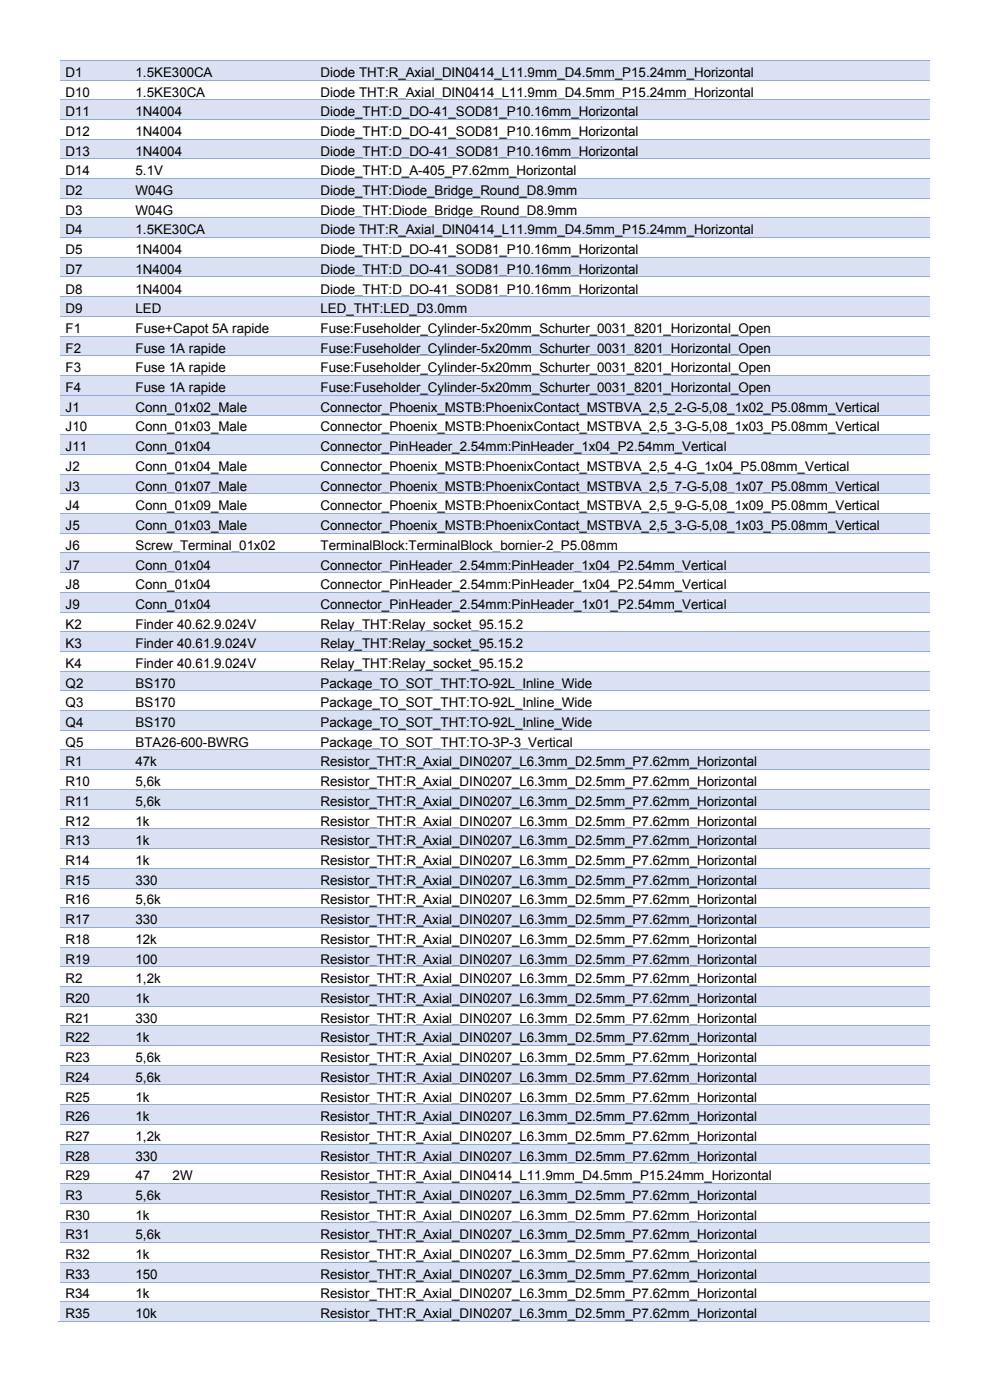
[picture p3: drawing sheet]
<svg xmlns="http://www.w3.org/2000/svg" width="210mm" height="297mm" viewBox="0 0 210 297" stroke-linecap="round" stroke-linejoin="round" font-family="sans-serif">
<defs><g id="words">
<g font-size="2.8">
<text x="13.9" y="16.3">D1</text>
<text x="28.7" y="16.3">1.5KE300CA</text>
<text x="68" y="16.3">Diode THT:R_Axial_DIN0414_L11.9mm_D4.5mm_P15.24mm_Horizontal</text>
<text x="13.9" y="20.5">D10</text>
<text x="28.7" y="20.5">1.5KE30CA</text>
<text x="68" y="20.5">Diode THT:R_Axial_DIN0414_L11.9mm_D4.5mm_P15.24mm_Horizontal</text>
<text x="13.9" y="24.6">D11</text>
<text x="13.9" y="28.8">D12</text>
<text x="28.7" y="24.6">1N4004</text>
<text x="28.7" y="28.8">1N4004</text>
<text x="68" y="24.6">Diode_THT:D_DO-41_SOD81_P10.16mm_Horizontal</text>
<text x="68" y="28.8">Diode_THT:D_DO-41_SOD81_P10.16mm_Horizontal</text>
<text x="13.9" y="33">D13</text>
<text x="28.7" y="33">1N4004</text>
<text x="68" y="33">Diode_THT:D_DO-41_SOD81_P10.16mm_Horizontal</text>
<text x="13.9" y="37.2">D14</text>
<text x="13.9" y="41.4">D2</text>
<text x="28.7" y="37.2">5.1V</text>
<text x="28.7" y="41.4">W04G</text>
<text x="68" y="37.2">Diode_THT:D_A-405_P7.62mm_Horizontal</text>
<text x="68" y="41.4">Diode_THT:Diode_Bridge_Round_D8.9mm</text>
<text x="13.9" y="45.6">D3</text>
<text x="28.7" y="45.6">W04G</text>
<text x="68" y="45.6">Diode_THT:Diode_Bridge_Round_D8.9mm</text>
<text x="13.9" y="49.7">D4</text>
<text x="13.9" y="53.9">D5</text>
<text x="28.7" y="49.7">1.5KE30CA</text>
<text x="28.7" y="53.9">1N4004</text>
<text x="68" y="49.7">Diode THT:R_Axial_DIN0414_L11.9mm_D4.5mm_P15.24mm_Horizontal</text>
<text x="68" y="53.9">Diode_THT:D_DO-41_SOD81_P10.16mm_Horizontal</text>
<text x="13.9" y="58.1">D7</text>
<text x="28.7" y="58.1">1N4004</text>
<text x="68" y="58.1">Diode_THT:D_DO-41_SOD81_P10.16mm_Horizontal</text>
<text x="13.9" y="62.3">D8</text>
<text x="28.7" y="62.3">1N4004</text>
<text x="68" y="62.3">Diode_THT:D_DO-41_SOD81_P10.16mm_Horizontal</text>
<text x="13.9" y="66.5">D9</text>
<text x="13.9" y="70.7">F1</text>
<text x="28.7" y="66.5">LED</text>
<text x="28.7" y="70.7">Fuse+Capot 5A rapide</text>
<text x="68" y="66.5">LED_THT:LED_D3.0mm</text>
<text x="68" y="70.7">Fuse:Fuseholder_Cylinder-5x20mm_Schurter_0031_8201_Horizontal_Open</text>
<text x="13.9" y="74.8">F2</text>
<text x="28.7" y="74.8">Fuse 1A rapide</text>
<text x="68" y="74.8">Fuse:Fuseholder_Cylinder-5x20mm_Schurter_0031_8201_Horizontal_Open</text>
<text x="13.9" y="79">F3</text>
<text x="13.9" y="83.2">F4</text>
<text x="28.7" y="79">Fuse 1A rapide</text>
<text x="28.7" y="83.2">Fuse 1A rapide</text>
<text x="68" y="79">Fuse:Fuseholder_Cylinder-5x20mm_Schurter_0031_8201_Horizontal_Open</text>
<text x="68" y="83.2">Fuse:Fuseholder_Cylinder-5x20mm_Schurter_0031_8201_Horizontal_Open</text>
<text x="13.9" y="87.4">J1</text>
<text x="28.7" y="87.4">Conn_01x02_Male</text>
<text x="68" y="87.4">Connector_Phoenix_MSTB:PhoenixContact_MSTBVA_2,5_2-G-5,08_1x02_P5.08mm_Vertical</text>
<text x="13.9" y="91.5">J10</text>
<text x="13.9" y="95.7">J11</text>
<text x="28.7" y="91.5">Conn_01x03_Male</text>
<text x="28.7" y="95.7">Conn_01x04</text>
<text x="68" y="91.5">Connector_Phoenix_MSTB:PhoenixContact_MSTBVA_2,5_3-G-5,08_1x03_P5.08mm_Vertical</text>
<text x="68" y="95.7">Connector_PinHeader_2.54mm:PinHeader_1x04_P2.54mm_Vertical</text>
<text x="13.9" y="99.9">J2</text>
<text x="28.7" y="99.9">Conn_01x04_Male</text>
<text x="68" y="99.9">Connector_Phoenix_MSTB:PhoenixContact_MSTBVA_2,5_4-G_1x04_P5.08mm_Vertical</text>
<text x="13.9" y="104.1">J3</text>
<text x="28.7" y="104.1">Conn_01x07_Male</text>
<text x="68" y="104.1">Connector_Phoenix_MSTB:PhoenixContact_MSTBVA_2,5_7-G-5,08_1x07_P5.08mm_Vertical</text>
<text x="13.9" y="108.2">J4</text>
<text x="13.9" y="112.4">J5</text>
<text x="28.7" y="108.2">Conn_01x09_Male</text>
<text x="28.7" y="112.4">Conn_01x03_Male</text>
<text x="68" y="108.2">Connector_Phoenix_MSTB:PhoenixContact_MSTBVA_2,5_9-G-5,08_1x09_P5.08mm_Vertical</text>
<text x="68" y="112.4">Connector_Phoenix_MSTB:PhoenixContact_MSTBVA_2,5_3-G-5,08_1x03_P5.08mm_Vertical</text>
<text x="13.9" y="116.6">J6</text>
<text x="28.7" y="116.6">Screw_Terminal_01x02</text>
<text x="68" y="116.6">TerminalBlock:TerminalBlock_bornier-2_P5.08mm</text>
<text x="13.9" y="120.8">J7</text>
<text x="13.9" y="125">J8</text>
<text x="28.7" y="120.8">Conn_01x04</text>
<text x="28.7" y="125">Conn_01x04</text>
<text x="68" y="120.8">Connector_PinHeader_2.54mm:PinHeader_1x04_P2.54mm_Vertical</text>
<text x="68" y="125">Connector_PinHeader_2.54mm:PinHeader_1x04_P2.54mm_Vertical</text>
<text x="13.9" y="129.2">J9</text>
<text x="28.7" y="129.2">Conn_01x04</text>
<text x="68" y="129.2">Connector_PinHeader_2.54mm:PinHeader_1x01_P2.54mm_Vertical</text>
<text x="13.9" y="133.3">K2</text>
<text x="13.9" y="137.5">K3</text>
<text x="28.7" y="133.3">Finder 40.62.9.024V</text>
<text x="28.7" y="137.5">Finder 40.61.9.024V</text>
<text x="68" y="133.3">Relay_THT:Relay_socket_95.15.2</text>
<text x="68" y="137.5">Relay_THT:Relay_socket_95.15.2</text>
<text x="13.9" y="141.7">K4</text>
<text x="28.7" y="141.7">Finder 40.61.9.024V</text>
<text x="68" y="141.7">Relay_THT:Relay_socket_95.15.2</text>
<text x="13.9" y="145.9">Q2</text>
<text x="28.7" y="145.9">BS170</text>
<text x="68" y="145.9">Package_TO_SOT_THT:TO-92L_Inline_Wide</text>
<text x="13.9" y="150.1">Q3</text>
<text x="13.9" y="154.3">Q4</text>
<text x="28.7" y="150.1">BS170</text>
<text x="28.7" y="154.3">BS170</text>
<text x="68" y="150.1">Package_TO_SOT_THT:TO-92L_Inline_Wide</text>
<text x="68" y="154.3">Package_TO_SOT_THT:TO-92L_Inline_Wide</text>
<text x="13.9" y="158.4">Q5</text>
<text x="28.7" y="158.4">BTA26-600-BWRG</text>
<text x="68" y="158.4">Package_TO_SOT_THT:TO-3P-3_Vertical</text>
<text x="13.9" y="162.6">R1</text>
<text x="13.9" y="166.8">R10</text>
<text x="28.7" y="162.6">47k</text>
<text x="28.7" y="166.8">5,6k</text>
<text x="68" y="162.6">Resistor_THT:R_Axial_DIN0207_L6.3mm_D2.5mm_P7.62mm_Horizontal</text>
<text x="68" y="166.8">Resistor_THT:R_Axial_DIN0207_L6.3mm_D2.5mm_P7.62mm_Horizontal</text>
<text x="13.9" y="171">R11</text>
<text x="28.7" y="171">5,6k</text>
<text x="68" y="171">Resistor_THT:R_Axial_DIN0207_L6.3mm_D2.5mm_P7.62mm_Horizontal</text>
<text x="13.9" y="175.1">R12</text>
<text x="13.9" y="179.3">R13</text>
<text x="28.7" y="175.1">1k</text>
<text x="28.7" y="179.3">1k</text>
<text x="68" y="175.1">Resistor_THT:R_Axial_DIN0207_L6.3mm_D2.5mm_P7.62mm_Horizontal</text>
<text x="68" y="179.3">Resistor_THT:R_Axial_DIN0207_L6.3mm_D2.5mm_P7.62mm_Horizontal</text>
<text x="13.9" y="183.5">R14</text>
<text x="28.7" y="183.5">1k</text>
<text x="68" y="183.5">Resistor_THT:R_Axial_DIN0207_L6.3mm_D2.5mm_P7.62mm_Horizontal</text>
<text x="13.9" y="187.7">R15</text>
<text x="13.9" y="191.9">R16</text>
<text x="28.7" y="187.7">330</text>
<text x="28.7" y="191.9">5,6k</text>
<text x="68" y="187.7">Resistor_THT:R_Axial_DIN0207_L6.3mm_D2.5mm_P7.62mm_Horizontal</text>
<text x="68" y="191.9">Resistor_THT:R_Axial_DIN0207_L6.3mm_D2.5mm_P7.62mm_Horizontal</text>
<text x="13.9" y="196">R17</text>
<text x="28.7" y="196">330</text>
<text x="68" y="196">Resistor_THT:R_Axial_DIN0207_L6.3mm_D2.5mm_P7.62mm_Horizontal</text>
<text x="13.9" y="200.2">R18</text>
<text x="28.7" y="200.2">12k</text>
<text x="68" y="200.2">Resistor_THT:R_Axial_DIN0207_L6.3mm_D2.5mm_P7.62mm_Horizontal</text>
<text x="13.9" y="204.4">R19</text>
<text x="13.9" y="208.6">R2</text>
<text x="28.7" y="204.4">100</text>
<text x="28.7" y="208.6">1,2k</text>
<text x="68" y="204.4">Resistor_THT:R_Axial_DIN0207_L6.3mm_D2.5mm_P7.62mm_Horizontal</text>
<text x="68" y="208.6">Resistor_THT:R_Axial_DIN0207_L6.3mm_D2.5mm_P7.62mm_Horizontal</text>
<text x="13.9" y="212.8">R20</text>
<text x="28.7" y="212.8">1k</text>
<text x="68" y="212.8">Resistor_THT:R_Axial_DIN0207_L6.3mm_D2.5mm_P7.62mm_Horizontal</text>
<text x="13.9" y="217">R21</text>
<text x="13.9" y="221.1">R22</text>
<text x="28.7" y="217">330</text>
<text x="28.7" y="221.1">1k</text>
<text x="68" y="217">Resistor_THT:R_Axial_DIN0207_L6.3mm_D2.5mm_P7.62mm_Horizontal</text>
<text x="68" y="221.1">Resistor_THT:R_Axial_DIN0207_L6.3mm_D2.5mm_P7.62mm_Horizontal</text>
<text x="13.9" y="225.3">R23</text>
<text x="28.7" y="225.3">5,6k</text>
<text x="68" y="225.3">Resistor_THT:R_Axial_DIN0207_L6.3mm_D2.5mm_P7.62mm_Horizontal</text>
<text x="13.9" y="229.5">R24</text>
<text x="13.9" y="233.7">R25</text>
<text x="28.7" y="229.5">5,6k</text>
<text x="28.7" y="233.7">1k</text>
<text x="68" y="229.5">Resistor_THT:R_Axial_DIN0207_L6.3mm_D2.5mm_P7.62mm_Horizontal</text>
<text x="68" y="233.7">Resistor_THT:R_Axial_DIN0207_L6.3mm_D2.5mm_P7.62mm_Horizontal</text>
<text x="13.9" y="237.9">R26</text>
<text x="28.7" y="237.9">1k</text>
<text x="68" y="237.9">Resistor_THT:R_Axial_DIN0207_L6.3mm_D2.5mm_P7.62mm_Horizontal</text>
<text x="13.9" y="242">R27</text>
<text x="28.7" y="242">1,2k</text>
<text x="68" y="242">Resistor_THT:R_Axial_DIN0207_L6.3mm_D2.5mm_P7.62mm_Horizontal</text>
<text x="13.9" y="246.2">R28</text>
<text x="13.9" y="250.4">R29</text>
<text x="28.7" y="246.2">330</text>
<text x="28.7" y="250.4">47</text>
<text x="36.6" y="250.4">2W</text>
<text x="68" y="246.2">Resistor_THT:R_Axial_DIN0207_L6.3mm_D2.5mm_P7.62mm_Horizontal</text>
<text x="68" y="250.4">Resistor_THT:R_Axial_DIN0414_L11.9mm_D4.5mm_P15.24mm_Horizontal</text>
<text x="13.9" y="254.6">R3</text>
<text x="28.7" y="254.6">5,6k</text>
<text x="68" y="254.6">Resistor_THT:R_Axial_DIN0207_L6.3mm_D2.5mm_P7.62mm_Horizontal</text>
<text x="13.9" y="258.7">R30</text>
<text x="13.9" y="262.9">R31</text>
<text x="28.7" y="258.7">1k</text>
<text x="28.7" y="262.9">5,6k</text>
<text x="68" y="258.7">Resistor_THT:R_Axial_DIN0207_L6.3mm_D2.5mm_P7.62mm_Horizontal</text>
<text x="68" y="262.9">Resistor_THT:R_Axial_DIN0207_L6.3mm_D2.5mm_P7.62mm_Horizontal</text>
<text x="13.9" y="267.1">R32</text>
<text x="28.7" y="267.1">1k</text>
<text x="68" y="267.1">Resistor_THT:R_Axial_DIN0207_L6.3mm_D2.5mm_P7.62mm_Horizontal</text>
<text x="13.9" y="271.3">R33</text>
<text x="13.9" y="275.5">R34</text>
<text x="28.7" y="271.3">150</text>
<text x="28.7" y="275.5">1k</text>
<text x="68" y="271.3">Resistor_THT:R_Axial_DIN0207_L6.3mm_D2.5mm_P7.62mm_Horizontal</text>
<text x="68" y="275.5">Resistor_THT:R_Axial_DIN0207_L6.3mm_D2.5mm_P7.62mm_Horizontal</text>
<text x="13.9" y="279.7">R35</text>
<text x="28.7" y="279.7">10k</text>
<text x="68" y="279.7">Resistor_THT:R_Axial_DIN0207_L6.3mm_D2.5mm_P7.62mm_Horizontal</text>
</g>
</g></defs>
<g fill="#d9e1f2">
<path d="M12.7 12.9h14.8v4h-14.8z"/>
<path d="M13.9 13.6h12.4v3.3h-12.4z"/>
<path d="M27.5 12.9h39.3v4h-39.3z"/>
<path d="M28.7 13.6h36.8v3.3h-36.8z"/>
<path d="M66.8 12.9h130.5v4h-130.5z"/>
<path d="M68 13.6h128.1v3.3h-128.1z"/>
</g>
<path d="M12.7 12.8h14.8" fill="none" stroke="#8ea9db" stroke-width=".21"/>
<path d="M27.5 12.7h.2v.2h-.2z" fill="#8ea9db"/>
<path d="M27.7 12.8h39.1" fill="none" stroke="#8ea9db" stroke-width=".21"/>
<path d="M66.8 12.7h.1v.2h-.1z" fill="#8ea9db"/>
<path d="M12.7 17h14.8M66.9 12.8h130.4" fill="none" stroke="#8ea9db" stroke-width=".21"/>
<path d="M27.5 16.9h.2v.2h-.2z" fill="#8ea9db"/>
<path d="M27.7 17h39.1" fill="none" stroke="#8ea9db" stroke-width=".21"/>
<path d="M66.8 16.9h.1v.2h-.1z" fill="#8ea9db"/>
<path d="M66.9 17h130.4" fill="none" stroke="#8ea9db" stroke-width=".21"/>
<g fill="#d9e1f2">
<path d="M12.7 21.3h14.8v3.9h-14.8z"/>
<path d="M13.9 22h12.4v3.2h-12.4z"/>
<path d="M27.5 21.3h39.3v3.9h-39.3z"/>
<path d="M28.7 22h36.8v3.2h-36.8z"/>
<path d="M66.8 21.3h130.5v3.9h-130.5z"/>
<path d="M68 22h128.1v3.2h-128.1z"/>
</g>
<path d="M12.7 21.2h14.8" fill="none" stroke="#8ea9db" stroke-width=".21"/>
<path d="M27.5 21.1h.2v.2h-.2z" fill="#8ea9db"/>
<path d="M27.7 21.2h39.1" fill="none" stroke="#8ea9db" stroke-width=".21"/>
<path d="M66.8 21.1h.1v.2h-.1z" fill="#8ea9db"/>
<path d="M12.7 25.3h14.8M66.9 21.2h130.4" fill="none" stroke="#8ea9db" stroke-width=".21"/>
<path d="M27.5 25.2h.2v.2h-.2z" fill="#8ea9db"/>
<path d="M27.7 25.3h39.1" fill="none" stroke="#8ea9db" stroke-width=".21"/>
<path d="M66.8 25.2h.1v.2h-.1z" fill="#8ea9db"/>
<path d="M66.9 25.3h130.4" fill="none" stroke="#8ea9db" stroke-width=".21"/>
<g fill="#d9e1f2">
<path d="M12.7 29.6h14.8v4h-14.8z"/>
<path d="M13.9 30.4h12.4v3.2h-12.4z"/>
<path d="M27.5 29.6h39.3v4h-39.3z"/>
<path d="M28.7 30.4h36.8v3.2h-36.8z"/>
<path d="M66.8 29.6h130.5v4h-130.5z"/>
<path d="M68 30.4h128.1v3.2h-128.1z"/>
</g>
<path d="M12.7 29.5h14.8" fill="none" stroke="#8ea9db" stroke-width=".21"/>
<path d="M27.5 29.4h.2v.2h-.2z" fill="#8ea9db"/>
<path d="M27.7 29.5h39.1" fill="none" stroke="#8ea9db" stroke-width=".21"/>
<path d="M66.8 29.4h.1v.2h-.1z" fill="#8ea9db"/>
<path d="M12.7 33.7h14.8M66.9 29.5h130.4" fill="none" stroke="#8ea9db" stroke-width=".21"/>
<path d="M27.5 33.6h.2v.2h-.2z" fill="#8ea9db"/>
<path d="M27.7 33.7h39.1" fill="none" stroke="#8ea9db" stroke-width=".21"/>
<path d="M66.8 33.6h.1v.2h-.1z" fill="#8ea9db"/>
<path d="M66.9 33.7h130.4" fill="none" stroke="#8ea9db" stroke-width=".21"/>
<g fill="#d9e1f2">
<path d="M12.7 38h14.8v4h-14.8z"/>
<path d="M13.9 38.7h12.4v3.3h-12.4z"/>
<path d="M27.5 38h39.3v4h-39.3z"/>
<path d="M28.7 38.7h36.8v3.3h-36.8z"/>
<path d="M66.8 38h130.5v4h-130.5z"/>
<path d="M68 38.7h128.1v3.3h-128.1z"/>
</g>
<path d="M12.7 37.9h14.8" fill="none" stroke="#8ea9db" stroke-width=".21"/>
<path d="M27.5 37.8h.2v.2h-.2z" fill="#8ea9db"/>
<path d="M27.7 37.9h39.1" fill="none" stroke="#8ea9db" stroke-width=".21"/>
<path d="M66.8 37.8h.1v.2h-.1z" fill="#8ea9db"/>
<path d="M66.9 37.9h130.4M12.7 42h14.8" fill="none" stroke="#8ea9db" stroke-width=".21"/>
<path d="M27.5 42h.2v.1h-.2z" fill="#8ea9db"/>
<path d="M27.7 42h39.1" fill="none" stroke="#8ea9db" stroke-width=".21"/>
<path d="M66.8 42h.1v.1h-.1z" fill="#8ea9db"/>
<path d="M66.9 42h130.4" fill="none" stroke="#8ea9db" stroke-width=".21"/>
<g fill="#d9e1f2">
<path d="M12.7 46.3h14.8v4h-14.8z"/>
<path d="M13.9 47.1h12.4v3.2h-12.4z"/>
<path d="M27.5 46.3h39.3v4h-39.3z"/>
<path d="M28.7 47.1h36.8v3.2h-36.8z"/>
<path d="M66.8 46.3h130.5v4h-130.5z"/>
<path d="M68 47.1h128.1v3.2h-128.1z"/>
</g>
<path d="M12.7 46.2h14.8" fill="none" stroke="#8ea9db" stroke-width=".21"/>
<path d="M27.5 46.1h.2v.2h-.2z" fill="#8ea9db"/>
<path d="M27.7 46.2h39.1" fill="none" stroke="#8ea9db" stroke-width=".21"/>
<path d="M66.8 46.1h.1v.2h-.1z" fill="#8ea9db"/>
<path d="M12.7 50.4h14.8M66.9 46.2h130.4" fill="none" stroke="#8ea9db" stroke-width=".21"/>
<path d="M27.5 50.3h.2v.2h-.2z" fill="#8ea9db"/>
<path d="M27.7 50.4h39.1" fill="none" stroke="#8ea9db" stroke-width=".21"/>
<path d="M66.8 50.3h.1v.2h-.1z" fill="#8ea9db"/>
<path d="M66.9 50.4h130.4" fill="none" stroke="#8ea9db" stroke-width=".21"/>
<g fill="#d9e1f2">
<path d="M12.7 54.7h14.8v4h-14.8z"/>
<path d="M13.9 55.5h12.4v3.2h-12.4z"/>
<path d="M27.5 54.7h39.3v4h-39.3z"/>
<path d="M28.7 55.5h36.8v3.2h-36.8z"/>
<path d="M66.8 54.7h130.5v4h-130.5z"/>
<path d="M68 55.5h128.1v3.2h-128.1z"/>
</g>
<path d="M12.7 54.6h14.8" fill="none" stroke="#8ea9db" stroke-width=".21"/>
<path d="M27.5 54.5h.2v.2h-.2z" fill="#8ea9db"/>
<path d="M27.7 54.6h39.1" fill="none" stroke="#8ea9db" stroke-width=".21"/>
<path d="M66.8 54.5h.1v.2h-.1z" fill="#8ea9db"/>
<path d="M12.7 58.8h14.8M66.9 54.6h130.4" fill="none" stroke="#8ea9db" stroke-width=".21"/>
<path d="M27.5 58.7h.2v.1h-.2z" fill="#8ea9db"/>
<path d="M27.7 58.8h39.1" fill="none" stroke="#8ea9db" stroke-width=".21"/>
<path d="M66.8 58.7h.1v.1h-.1z" fill="#8ea9db"/>
<path d="M66.9 58.8h130.4" fill="none" stroke="#8ea9db" stroke-width=".21"/>
<g fill="#d9e1f2">
<path d="M12.7 63h14.8v4.1h-14.8z"/>
<path d="M13.9 63.8h12.4v3.3h-12.4z"/>
<path d="M27.5 63h39.3v4.1h-39.3z"/>
<path d="M28.7 63.8h36.8v3.3h-36.8z"/>
<path d="M66.8 63h130.5v4.1h-130.5z"/>
<path d="M68 63.8h128.1v3.3h-128.1z"/>
</g>
<path d="M12.7 62.9h14.8" fill="none" stroke="#8ea9db" stroke-width=".21"/>
<path d="M27.5 62.9h.2v.1h-.2z" fill="#8ea9db"/>
<path d="M27.7 62.9h39.1" fill="none" stroke="#8ea9db" stroke-width=".21"/>
<path d="M66.8 62.9h.1v.1h-.1z" fill="#8ea9db"/>
<path d="M12.7 67.1h14.8M66.9 62.9h130.4" fill="none" stroke="#8ea9db" stroke-width=".21"/>
<path d="M27.5 67.1h.2v.1h-.2z" fill="#8ea9db"/>
<path d="M27.7 67.1h39.1" fill="none" stroke="#8ea9db" stroke-width=".21"/>
<path d="M66.8 67.1h.1v.1h-.1z" fill="#8ea9db"/>
<path d="M66.9 67.1h130.4" fill="none" stroke="#8ea9db" stroke-width=".21"/>
<g fill="#d9e1f2">
<path d="M12.7 71.4h14.8v4h-14.8z"/>
<path d="M13.9 72.2h12.4v3.2h-12.4z"/>
<path d="M27.5 71.4h39.3v4h-39.3z"/>
<path d="M28.7 72.2h36.8v3.2h-36.8z"/>
<path d="M66.8 71.4h130.5v4h-130.5z"/>
<path d="M68 72.2h128.1v3.2h-128.1z"/>
</g>
<path d="M12.7 71.3h14.8" fill="none" stroke="#8ea9db" stroke-width=".21"/>
<path d="M27.5 71.2h.2v.2h-.2z" fill="#8ea9db"/>
<path d="M27.7 71.3h39.1" fill="none" stroke="#8ea9db" stroke-width=".21"/>
<path d="M66.8 71.2h.1v.2h-.1z" fill="#8ea9db"/>
<path d="M12.7 75.5h14.8M66.9 71.3h130.4" fill="none" stroke="#8ea9db" stroke-width=".21"/>
<path d="M27.5 75.4h.2v.2h-.2z" fill="#8ea9db"/>
<path d="M27.7 75.5h39.1" fill="none" stroke="#8ea9db" stroke-width=".21"/>
<path d="M66.8 75.4h.1v.2h-.1z" fill="#8ea9db"/>
<path d="M66.9 75.5h130.4" fill="none" stroke="#8ea9db" stroke-width=".21"/>
<g fill="#d9e1f2">
<path d="M12.7 79.8h14.8v4h-14.8z"/>
<path d="M13.9 80.5h12.4v3.3h-12.4z"/>
<path d="M27.5 79.8h39.3v4h-39.3z"/>
<path d="M28.7 80.5h36.8v3.3h-36.8z"/>
<path d="M66.8 79.8h130.5v4h-130.5z"/>
<path d="M68 80.5h128.1v3.3h-128.1z"/>
</g>
<path d="M12.7 79.7h14.8" fill="none" stroke="#8ea9db" stroke-width=".21"/>
<path d="M27.5 79.6h.2v.2h-.2z" fill="#8ea9db"/>
<path d="M27.7 79.7h39.1" fill="none" stroke="#8ea9db" stroke-width=".21"/>
<path d="M66.8 79.6h.1v.2h-.1z" fill="#8ea9db"/>
<path d="M66.9 79.7h130.4" fill="none" stroke="#8ea9db" stroke-width=".21"/>
<g fill="#d9e1f2">
<path d="M12.7 83.9h14.8v4.1h-14.8z"/>
<path d="M13.9 84.7h12.4v3.3h-12.4z"/>
<path d="M27.5 83.9h39.3v4.1h-39.3z"/>
<path d="M28.7 84.7h36.8v3.3h-36.8z"/>
<path d="M66.8 83.9h130.5v4.1h-130.5z"/>
<path d="M68 84.7h128.1v3.3h-128.1z"/>
</g>
<path d="M12.7 83.9h14.8" fill="none" stroke="#8ea9db" stroke-width=".21"/>
<path d="M27.5 83.8h.2v.1h-.2z" fill="#8ea9db"/>
<path d="M27.7 83.9h39.1" fill="none" stroke="#8ea9db" stroke-width=".21"/>
<path d="M66.8 83.8h.1v.1h-.1z" fill="#8ea9db"/>
<path d="M12.7 88.1h14.8M66.9 83.9h130.4" fill="none" stroke="#8ea9db" stroke-width=".21"/>
<path d="M27.5 88h.2v.1h-.2z" fill="#8ea9db"/>
<path d="M27.7 88.1h39.1" fill="none" stroke="#8ea9db" stroke-width=".21"/>
<path d="M66.8 88h.1v.1h-.1z" fill="#8ea9db"/>
<path d="M66.9 88.1h130.4" fill="none" stroke="#8ea9db" stroke-width=".21"/>
<g fill="#d9e1f2">
<path d="M12.7 92.3h14.8v4h-14.8z"/>
<path d="M13.9 93h12.4v3.3h-12.4z"/>
<path d="M27.5 92.3h39.3v4h-39.3z"/>
<path d="M28.7 93h36.8v3.3h-36.8z"/>
<path d="M66.8 92.3h130.5v4h-130.5z"/>
<path d="M68 93h128.1v3.3h-128.1z"/>
</g>
<path d="M12.7 92.2h14.8" fill="none" stroke="#8ea9db" stroke-width=".21"/>
<path d="M27.5 92.1h.2v.2h-.2z" fill="#8ea9db"/>
<path d="M27.7 92.2h39.1" fill="none" stroke="#8ea9db" stroke-width=".21"/>
<path d="M66.8 92.1h.1v.2h-.1z" fill="#8ea9db"/>
<path d="M12.7 96.4h14.8M66.9 92.2h130.4" fill="none" stroke="#8ea9db" stroke-width=".21"/>
<path d="M27.5 96.3h.2v.2h-.2z" fill="#8ea9db"/>
<path d="M27.7 96.4h39.1" fill="none" stroke="#8ea9db" stroke-width=".21"/>
<path d="M66.8 96.3h.1v.2h-.1z" fill="#8ea9db"/>
<path d="M66.9 96.4h130.4" fill="none" stroke="#8ea9db" stroke-width=".21"/>
<g fill="#d9e1f2">
<path d="M12.7 100.7h14.8v4h-14.8z"/>
<path d="M13.9 101.4h12.4v3.3h-12.4z"/>
<path d="M27.5 100.7h39.3v4h-39.3z"/>
<path d="M28.7 101.4h36.8v3.3h-36.8z"/>
<path d="M66.8 100.7h130.5v4h-130.5z"/>
<path d="M68 101.4h128.1v3.3h-128.1z"/>
</g>
<path d="M12.7 100.6h14.8" fill="none" stroke="#8ea9db" stroke-width=".21"/>
<path d="M27.5 100.5h.2v.2h-.2z" fill="#8ea9db"/>
<path d="M27.7 100.6h39.1" fill="none" stroke="#8ea9db" stroke-width=".21"/>
<path d="M66.8 100.5h.1v.2h-.1z" fill="#8ea9db"/>
<path d="M12.7 104.8h14.8M66.9 100.6h130.4" fill="none" stroke="#8ea9db" stroke-width=".21"/>
<path d="M27.5 104.7h.2v.2h-.2z" fill="#8ea9db"/>
<path d="M27.7 104.8h39.1" fill="none" stroke="#8ea9db" stroke-width=".21"/>
<path d="M66.8 104.7h.1v.2h-.1z" fill="#8ea9db"/>
<path d="M66.9 104.8h130.4" fill="none" stroke="#8ea9db" stroke-width=".21"/>
<g fill="#d9e1f2">
<path d="M12.7 109h14.8v4h-14.8z"/>
<path d="M13.9 109.8h12.4v3.2h-12.4z"/>
<path d="M27.5 109h39.3v4h-39.3z"/>
<path d="M28.7 109.8h36.8v3.2h-36.8z"/>
<path d="M66.8 109h130.5v4h-130.5z"/>
<path d="M68 109.8h128.1v3.2h-128.1z"/>
</g>
<path d="M12.7 108.9h14.8" fill="none" stroke="#8ea9db" stroke-width=".21"/>
<path d="M27.5 108.8h.2v.2h-.2z" fill="#8ea9db"/>
<path d="M27.7 108.9h39.1" fill="none" stroke="#8ea9db" stroke-width=".21"/>
<path d="M66.8 108.8h.1v.2h-.1z" fill="#8ea9db"/>
<path d="M12.7 113.1h14.8M66.9 108.9h130.4" fill="none" stroke="#8ea9db" stroke-width=".21"/>
<path d="M27.5 113h.2v.2h-.2z" fill="#8ea9db"/>
<path d="M27.7 113.1h39.1" fill="none" stroke="#8ea9db" stroke-width=".21"/>
<path d="M66.8 113h.1v.2h-.1z" fill="#8ea9db"/>
<path d="M66.9 113.1h130.4" fill="none" stroke="#8ea9db" stroke-width=".21"/>
<g fill="#d9e1f2">
<path d="M12.7 117.4h14.8v4h-14.8z"/>
<path d="M13.9 118.2h12.4v3.2h-12.4z"/>
<path d="M27.5 117.4h39.3v4h-39.3z"/>
<path d="M28.7 118.2h36.8v3.2h-36.8z"/>
<path d="M66.8 117.4h130.5v4h-130.5z"/>
<path d="M68 118.2h128.1v3.2h-128.1z"/>
</g>
<path d="M12.7 117.3h14.8" fill="none" stroke="#8ea9db" stroke-width=".21"/>
<path d="M27.5 117.2h.2v.2h-.2z" fill="#8ea9db"/>
<path d="M27.7 117.3h39.1" fill="none" stroke="#8ea9db" stroke-width=".21"/>
<path d="M66.8 117.2h.1v.2h-.1z" fill="#8ea9db"/>
<path d="M66.9 117.3h130.4M12.7 121.5h14.8" fill="none" stroke="#8ea9db" stroke-width=".21"/>
<path d="M27.5 121.4h.2v.2h-.2z" fill="#8ea9db"/>
<path d="M27.7 121.5h39.1" fill="none" stroke="#8ea9db" stroke-width=".21"/>
<path d="M66.8 121.4h.1v.2h-.1z" fill="#8ea9db"/>
<path d="M66.9 121.5h130.4" fill="none" stroke="#8ea9db" stroke-width=".21"/>
<g fill="#d9e1f2">
<path d="M12.7 125.7h14.8v4.1h-14.8z"/>
<path d="M13.9 126.5h12.4v3.3h-12.4z"/>
<path d="M27.5 125.7h39.3v4.1h-39.3z"/>
<path d="M28.7 126.5h36.8v3.3h-36.8z"/>
<path d="M66.8 125.7h130.5v4.1h-130.5z"/>
<path d="M68 126.5h128.1v3.3h-128.1z"/>
</g>
<path d="M12.7 125.6h14.8" fill="none" stroke="#8ea9db" stroke-width=".21"/>
<path d="M27.5 125.6h.2v.1h-.2z" fill="#8ea9db"/>
<path d="M27.7 125.6h39.1" fill="none" stroke="#8ea9db" stroke-width=".21"/>
<path d="M66.8 125.6h.1v.1h-.1z" fill="#8ea9db"/>
<path d="M12.7 129.8h14.8M66.9 125.6h130.4" fill="none" stroke="#8ea9db" stroke-width=".21"/>
<path d="M27.5 129.8h.2v.1h-.2z" fill="#8ea9db"/>
<path d="M27.7 129.8h39.1" fill="none" stroke="#8ea9db" stroke-width=".21"/>
<path d="M66.8 129.8h.1v.1h-.1z" fill="#8ea9db"/>
<path d="M66.9 129.8h130.4" fill="none" stroke="#8ea9db" stroke-width=".21"/>
<g fill="#d9e1f2">
<path d="M12.7 134.1h14.8v4h-14.8z"/>
<path d="M13.9 134.9h12.4v3.2h-12.4z"/>
<path d="M27.5 134.1h39.3v4h-39.3z"/>
<path d="M28.7 134.9h36.8v3.2h-36.8z"/>
<path d="M66.8 134.1h130.5v4h-130.5z"/>
<path d="M68 134.9h128.1v3.2h-128.1z"/>
</g>
<path d="M12.7 134h14.8" fill="none" stroke="#8ea9db" stroke-width=".21"/>
<path d="M27.5 133.9h.2v.2h-.2z" fill="#8ea9db"/>
<path d="M27.7 134h39.1" fill="none" stroke="#8ea9db" stroke-width=".21"/>
<path d="M66.8 133.9h.1v.2h-.1z" fill="#8ea9db"/>
<path d="M12.7 138.2h14.8M66.9 134h130.4" fill="none" stroke="#8ea9db" stroke-width=".21"/>
<path d="M27.5 138.1h.2v.2h-.2z" fill="#8ea9db"/>
<path d="M27.7 138.2h39.1" fill="none" stroke="#8ea9db" stroke-width=".21"/>
<path d="M66.8 138.1h.1v.2h-.1z" fill="#8ea9db"/>
<path d="M66.9 138.2h130.4" fill="none" stroke="#8ea9db" stroke-width=".21"/>
<g fill="#d9e1f2">
<path d="M12.7 142.5h14.8v4h-14.8z"/>
<path d="M13.9 143.2h12.4v3.3h-12.4z"/>
<path d="M27.5 142.5h39.3v4h-39.3z"/>
<path d="M28.7 143.2h36.8v3.3h-36.8z"/>
<path d="M66.8 142.5h130.5v4h-130.5z"/>
<path d="M68 143.2h128.1v3.3h-128.1z"/>
</g>
<path d="M12.7 142.4h14.8" fill="none" stroke="#8ea9db" stroke-width=".21"/>
<path d="M27.5 142.3h.2v.2h-.2z" fill="#8ea9db"/>
<path d="M27.7 142.4h39.1" fill="none" stroke="#8ea9db" stroke-width=".21"/>
<path d="M66.8 142.3h.1v.2h-.1z" fill="#8ea9db"/>
<path d="M12.7 146.6h14.8M66.9 142.4h130.4" fill="none" stroke="#8ea9db" stroke-width=".21"/>
<path d="M27.5 146.5h.2v.1h-.2z" fill="#8ea9db"/>
<path d="M27.7 146.6h39.1" fill="none" stroke="#8ea9db" stroke-width=".21"/>
<path d="M66.8 146.5h.1v.1h-.1z" fill="#8ea9db"/>
<path d="M66.9 146.6h130.4" fill="none" stroke="#8ea9db" stroke-width=".21"/>
<g fill="#d9e1f2">
<path d="M12.7 150.8h14.8v4.1h-14.8z"/>
<path d="M13.9 151.6h12.4v3.3h-12.4z"/>
<path d="M27.5 150.8h39.3v4.1h-39.3z"/>
<path d="M28.7 151.6h36.8v3.3h-36.8z"/>
<path d="M66.8 150.8h130.5v4.1h-130.5z"/>
<path d="M68 151.6h128.1v3.3h-128.1z"/>
</g>
<path d="M12.7 150.7h14.8" fill="none" stroke="#8ea9db" stroke-width=".21"/>
<path d="M27.5 150.7h.2v.1h-.2z" fill="#8ea9db"/>
<path d="M27.7 150.7h39.1" fill="none" stroke="#8ea9db" stroke-width=".21"/>
<path d="M66.8 150.7h.1v.1h-.1z" fill="#8ea9db"/>
<path d="M12.7 154.9h14.8M66.9 150.7h130.4" fill="none" stroke="#8ea9db" stroke-width=".21"/>
<path d="M27.5 154.9h.2v.1h-.2z" fill="#8ea9db"/>
<path d="M27.7 154.9h39.1" fill="none" stroke="#8ea9db" stroke-width=".21"/>
<path d="M66.8 154.9h.1v.1h-.1z" fill="#8ea9db"/>
<path d="M66.9 154.9h130.4" fill="none" stroke="#8ea9db" stroke-width=".21"/>
<g fill="#d9e1f2">
<path d="M12.7 159.2h14.8v4h-14.8z"/>
<path d="M13.9 159.9h12.4v3.3h-12.4z"/>
<path d="M27.5 159.2h39.3v4h-39.3z"/>
<path d="M28.7 159.9h36.8v3.3h-36.8z"/>
<path d="M66.8 159.2h130.5v4h-130.5z"/>
<path d="M68 159.9h128.1v3.3h-128.1z"/>
</g>
<path d="M12.7 159.1h14.8" fill="none" stroke="#8ea9db" stroke-width=".21"/>
<path d="M27.5 159h.2v.2h-.2z" fill="#8ea9db"/>
<path d="M27.7 159.1h39.1" fill="none" stroke="#8ea9db" stroke-width=".21"/>
<path d="M66.8 159h.1v.2h-.1z" fill="#8ea9db"/>
<path d="M66.9 159.1h130.4M12.7 163.3h14.8" fill="none" stroke="#8ea9db" stroke-width=".21"/>
<path d="M27.5 163.2h.2v.2h-.2z" fill="#8ea9db"/>
<path d="M27.7 163.3h39.1" fill="none" stroke="#8ea9db" stroke-width=".21"/>
<path d="M66.8 163.2h.1v.2h-.1z" fill="#8ea9db"/>
<path d="M66.9 163.3h130.4" fill="none" stroke="#8ea9db" stroke-width=".21"/>
<g fill="#d9e1f2">
<path d="M12.7 167.6h14.8v4h-14.8z"/>
<path d="M13.9 168.3h12.4v3.3h-12.4z"/>
<path d="M27.5 167.6h39.3v4h-39.3z"/>
<path d="M28.7 168.3h36.8v3.3h-36.8z"/>
<path d="M66.8 167.6h130.5v4h-130.5z"/>
<path d="M68 168.3h128.1v3.3h-128.1z"/>
</g>
<path d="M12.7 167.5h14.8" fill="none" stroke="#8ea9db" stroke-width=".21"/>
<path d="M27.5 167.4h.2v.2h-.2z" fill="#8ea9db"/>
<path d="M27.7 167.5h39.1" fill="none" stroke="#8ea9db" stroke-width=".21"/>
<path d="M66.8 167.4h.1v.2h-.1z" fill="#8ea9db"/>
<path d="M12.7 171.7h14.8M66.9 167.5h130.4" fill="none" stroke="#8ea9db" stroke-width=".21"/>
<path d="M27.5 171.6h.2v.1h-.2z" fill="#8ea9db"/>
<path d="M27.7 171.7h39.1" fill="none" stroke="#8ea9db" stroke-width=".21"/>
<path d="M66.8 171.6h.1v.1h-.1z" fill="#8ea9db"/>
<path d="M66.9 171.7h130.4" fill="none" stroke="#8ea9db" stroke-width=".21"/>
<g fill="#d9e1f2">
<path d="M12.7 175.9h14.8v4h-14.8z"/>
<path d="M13.9 176.7h12.4v3.2h-12.4z"/>
<path d="M27.5 175.9h39.3v4h-39.3z"/>
<path d="M28.7 176.7h36.8v3.2h-36.8z"/>
<path d="M66.8 175.9h130.5v4h-130.5z"/>
<path d="M68 176.7h128.1v3.2h-128.1z"/>
</g>
<path d="M12.7 175.8h14.8" fill="none" stroke="#8ea9db" stroke-width=".21"/>
<path d="M27.5 175.7h.2v.2h-.2z" fill="#8ea9db"/>
<path d="M27.7 175.8h39.1" fill="none" stroke="#8ea9db" stroke-width=".21"/>
<path d="M66.8 175.7h.1v.2h-.1z" fill="#8ea9db"/>
<path d="M66.9 175.8h130.4M12.7 180h14.8" fill="none" stroke="#8ea9db" stroke-width=".21"/>
<path d="M27.5 179.9h.2v.2h-.2z" fill="#8ea9db"/>
<path d="M27.7 180h39.1" fill="none" stroke="#8ea9db" stroke-width=".21"/>
<path d="M66.8 179.9h.1v.2h-.1z" fill="#8ea9db"/>
<path d="M66.9 180h130.4" fill="none" stroke="#8ea9db" stroke-width=".21"/>
<g fill="#d9e1f2">
<path d="M12.7 184.3h14.8v4h-14.8z"/>
<path d="M13.9 185h12.4v3.3h-12.4z"/>
<path d="M27.5 184.3h39.3v4h-39.3z"/>
<path d="M28.7 185h36.8v3.3h-36.8z"/>
<path d="M66.8 184.3h130.5v4h-130.5z"/>
<path d="M68 185h128.1v3.3h-128.1z"/>
</g>
<path d="M12.7 184.2h14.8" fill="none" stroke="#8ea9db" stroke-width=".21"/>
<path d="M27.5 184.1h.2v.2h-.2z" fill="#8ea9db"/>
<path d="M27.7 184.2h39.1" fill="none" stroke="#8ea9db" stroke-width=".21"/>
<path d="M66.8 184.1h.1v.2h-.1z" fill="#8ea9db"/>
<path d="M12.7 188.4h14.8M66.9 184.2h130.4" fill="none" stroke="#8ea9db" stroke-width=".21"/>
<path d="M27.5 188.3h.2v.2h-.2z" fill="#8ea9db"/>
<path d="M27.7 188.4h39.1" fill="none" stroke="#8ea9db" stroke-width=".21"/>
<path d="M66.8 188.3h.1v.2h-.1z" fill="#8ea9db"/>
<path d="M66.9 188.4h130.4" fill="none" stroke="#8ea9db" stroke-width=".21"/>
<g fill="#d9e1f2">
<path d="M12.7 192.6h14.8v4h-14.8z"/>
<path d="M13.9 193.4h12.4v3.2h-12.4z"/>
<path d="M27.5 192.6h39.3v4h-39.3z"/>
<path d="M28.7 193.4h36.8v3.2h-36.8z"/>
<path d="M66.8 192.6h130.5v4h-130.5z"/>
<path d="M68 193.4h128.1v3.2h-128.1z"/>
</g>
<path d="M12.7 192.5h14.8" fill="none" stroke="#8ea9db" stroke-width=".21"/>
<path d="M27.5 192.4h.2v.2h-.2z" fill="#8ea9db"/>
<path d="M27.7 192.5h39.1" fill="none" stroke="#8ea9db" stroke-width=".21"/>
<path d="M66.8 192.4h.1v.2h-.1z" fill="#8ea9db"/>
<path d="M12.7 196.7h14.8M66.9 192.5h130.4" fill="none" stroke="#8ea9db" stroke-width=".21"/>
<path d="M27.5 196.6h.2v.2h-.2z" fill="#8ea9db"/>
<path d="M27.7 196.7h39.1" fill="none" stroke="#8ea9db" stroke-width=".21"/>
<path d="M66.8 196.6h.1v.2h-.1z" fill="#8ea9db"/>
<path d="M66.9 196.7h130.4" fill="none" stroke="#8ea9db" stroke-width=".21"/>
<g fill="#d9e1f2">
<path d="M12.7 201h14.8v4h-14.8z"/>
<path d="M13.9 201.8h12.4v3.2h-12.4z"/>
<path d="M27.5 201h39.3v4h-39.3z"/>
<path d="M28.7 201.8h36.8v3.2h-36.8z"/>
<path d="M66.8 201h130.5v4h-130.5z"/>
<path d="M68 201.8h128.1v3.2h-128.1z"/>
</g>
<path d="M12.7 200.9h14.8" fill="none" stroke="#8ea9db" stroke-width=".21"/>
<path d="M27.5 200.8h.2v.2h-.2z" fill="#8ea9db"/>
<path d="M27.7 200.9h39.1" fill="none" stroke="#8ea9db" stroke-width=".21"/>
<path d="M66.8 200.8h.1v.2h-.1z" fill="#8ea9db"/>
<path d="M12.7 205.1h14.8M66.9 200.9h130.4" fill="none" stroke="#8ea9db" stroke-width=".21"/>
<path d="M27.5 205h.2v.2h-.2z" fill="#8ea9db"/>
<path d="M27.7 205.1h39.1" fill="none" stroke="#8ea9db" stroke-width=".21"/>
<path d="M66.8 205h.1v.2h-.1z" fill="#8ea9db"/>
<path d="M66.9 205.1h130.4" fill="none" stroke="#8ea9db" stroke-width=".21"/>
<g fill="#d9e1f2">
<path d="M12.7 209.3h14.8v4.1h-14.8z"/>
<path d="M13.9 210.1h12.4v3.3h-12.4z"/>
<path d="M27.5 209.3h39.3v4.1h-39.3z"/>
<path d="M28.7 210.1h36.8v3.3h-36.8z"/>
<path d="M66.8 209.3h130.5v4.1h-130.5z"/>
<path d="M68 210.1h128.1v3.3h-128.1z"/>
</g>
<path d="M12.7 209.3h14.8" fill="none" stroke="#8ea9db" stroke-width=".21"/>
<path d="M27.5 209.2h.2v.1h-.2z" fill="#8ea9db"/>
<path d="M27.7 209.3h39.1" fill="none" stroke="#8ea9db" stroke-width=".21"/>
<path d="M66.8 209.2h.1v.1h-.1z" fill="#8ea9db"/>
<path d="M12.7 213.4h14.8M66.9 209.3h130.4" fill="none" stroke="#8ea9db" stroke-width=".21"/>
<path d="M27.5 213.4h.2v.1h-.2z" fill="#8ea9db"/>
<path d="M27.7 213.4h39.1" fill="none" stroke="#8ea9db" stroke-width=".21"/>
<path d="M66.8 213.4h.1v.1h-.1z" fill="#8ea9db"/>
<path d="M66.9 213.4h130.4" fill="none" stroke="#8ea9db" stroke-width=".21"/>
<g fill="#d9e1f2">
<path d="M12.7 217.7h14.8v4h-14.8z"/>
<path d="M13.9 218.5h12.4v3.2h-12.4z"/>
<path d="M27.5 217.7h39.3v4h-39.3z"/>
<path d="M28.7 218.5h36.8v3.2h-36.8z"/>
<path d="M66.8 217.7h130.5v4h-130.5z"/>
<path d="M68 218.5h128.1v3.2h-128.1z"/>
</g>
<path d="M12.7 217.6h14.8" fill="none" stroke="#8ea9db" stroke-width=".21"/>
<path d="M27.5 217.6h.2v.1h-.2z" fill="#8ea9db"/>
<path d="M27.7 217.6h39.1" fill="none" stroke="#8ea9db" stroke-width=".21"/>
<path d="M66.8 217.6h.1v.1h-.1z" fill="#8ea9db"/>
<path d="M66.9 217.6h130.4M12.7 221.8h14.8" fill="none" stroke="#8ea9db" stroke-width=".21"/>
<path d="M27.5 221.7h.2v.2h-.2z" fill="#8ea9db"/>
<path d="M27.7 221.8h39.1" fill="none" stroke="#8ea9db" stroke-width=".21"/>
<path d="M66.8 221.7h.1v.2h-.1z" fill="#8ea9db"/>
<path d="M66.9 221.8h130.4" fill="none" stroke="#8ea9db" stroke-width=".21"/>
<g fill="#d9e1f2">
<path d="M12.7 226.1h14.8v4h-14.8z"/>
<path d="M13.9 226.8h12.4v3.3h-12.4z"/>
<path d="M27.5 226.1h39.3v4h-39.3z"/>
<path d="M28.7 226.8h36.8v3.3h-36.8z"/>
<path d="M66.8 226.1h130.5v4h-130.5z"/>
<path d="M68 226.8h128.1v3.3h-128.1z"/>
</g>
<path d="M12.7 226h14.8" fill="none" stroke="#8ea9db" stroke-width=".21"/>
<path d="M27.5 225.9h.2v.2h-.2z" fill="#8ea9db"/>
<path d="M27.7 226h39.1" fill="none" stroke="#8ea9db" stroke-width=".21"/>
<path d="M66.8 225.9h.1v.2h-.1z" fill="#8ea9db"/>
<path d="M12.7 230.2h14.8M66.9 226h130.4" fill="none" stroke="#8ea9db" stroke-width=".21"/>
<path d="M27.5 230.1h.2v.2h-.2z" fill="#8ea9db"/>
<path d="M27.7 230.2h39.1" fill="none" stroke="#8ea9db" stroke-width=".21"/>
<path d="M66.8 230.1h.1v.2h-.1z" fill="#8ea9db"/>
<path d="M66.9 230.2h130.4" fill="none" stroke="#8ea9db" stroke-width=".21"/>
<g fill="#d9e1f2">
<path d="M12.7 234.4h14.8v4.1h-14.8z"/>
<path d="M13.9 235.2h12.4v3.3h-12.4z"/>
<path d="M27.5 234.4h39.3v4.1h-39.3z"/>
<path d="M28.7 235.2h36.8v3.3h-36.8z"/>
<path d="M66.8 234.4h130.5v4.1h-130.5z"/>
<path d="M68 235.2h128.1v3.3h-128.1z"/>
</g>
<path d="M12.7 234.4h14.8" fill="none" stroke="#8ea9db" stroke-width=".21"/>
<path d="M27.5 234.3h.2v.1h-.2z" fill="#8ea9db"/>
<path d="M27.7 234.4h39.1" fill="none" stroke="#8ea9db" stroke-width=".21"/>
<path d="M66.8 234.3h.1v.1h-.1z" fill="#8ea9db"/>
<path d="M12.7 238.5h14.8M66.9 234.4h130.4" fill="none" stroke="#8ea9db" stroke-width=".21"/>
<path d="M27.5 238.5h.2v.1h-.2z" fill="#8ea9db"/>
<path d="M27.7 238.5h39.1" fill="none" stroke="#8ea9db" stroke-width=".21"/>
<path d="M66.8 238.5h.1v.1h-.1z" fill="#8ea9db"/>
<path d="M66.9 238.5h130.4" fill="none" stroke="#8ea9db" stroke-width=".21"/>
<g fill="#d9e1f2">
<path d="M12.7 242.8h14.8v4h-14.8z"/>
<path d="M13.9 243.5h12.4v3.3h-12.4z"/>
<path d="M27.5 242.8h39.3v4h-39.3z"/>
<path d="M28.7 243.5h36.8v3.3h-36.8z"/>
<path d="M66.8 242.8h130.5v4h-130.5z"/>
<path d="M68 243.5h128.1v3.3h-128.1z"/>
</g>
<path d="M12.7 242.7h14.8" fill="none" stroke="#8ea9db" stroke-width=".21"/>
<path d="M27.5 242.6h.2v.2h-.2z" fill="#8ea9db"/>
<path d="M27.7 242.7h39.1" fill="none" stroke="#8ea9db" stroke-width=".21"/>
<path d="M66.8 242.6h.1v.2h-.1z" fill="#8ea9db"/>
<path d="M12.7 246.9h14.8M66.9 242.7h130.4" fill="none" stroke="#8ea9db" stroke-width=".21"/>
<path d="M27.5 246.8h.2v.2h-.2z" fill="#8ea9db"/>
<path d="M27.7 246.9h39.1" fill="none" stroke="#8ea9db" stroke-width=".21"/>
<path d="M66.8 246.8h.1v.2h-.1z" fill="#8ea9db"/>
<path d="M66.9 246.9h130.4" fill="none" stroke="#8ea9db" stroke-width=".21"/>
<g fill="#d9e1f2">
<path d="M12.7 251.2h14.8v4h-14.8z"/>
<path d="M13.9 251.9h12.4v3.3h-12.4z"/>
<path d="M27.5 251.2h39.3v4h-39.3z"/>
<path d="M28.7 251.9h36.8v3.3h-36.8z"/>
<path d="M66.8 251.2h130.5v4h-130.5z"/>
<path d="M68 251.9h128.1v3.3h-128.1z"/>
</g>
<path d="M12.7 251.1h14.8" fill="none" stroke="#8ea9db" stroke-width=".21"/>
<path d="M27.5 251h.2v.2h-.2z" fill="#8ea9db"/>
<path d="M27.7 251.1h39.1" fill="none" stroke="#8ea9db" stroke-width=".21"/>
<path d="M66.8 251h.1v.2h-.1z" fill="#8ea9db"/>
<path d="M12.7 255.3h14.8M66.9 251.1h130.4" fill="none" stroke="#8ea9db" stroke-width=".21"/>
<path d="M27.5 255.2h.2v.2h-.2z" fill="#8ea9db"/>
<path d="M27.7 255.3h39.1" fill="none" stroke="#8ea9db" stroke-width=".21"/>
<path d="M66.8 255.2h.1v.2h-.1z" fill="#8ea9db"/>
<path d="M66.9 255.3h130.4" fill="none" stroke="#8ea9db" stroke-width=".21"/>
<g fill="#d9e1f2">
<path d="M12.7 259.5h14.8v4h-14.8z"/>
<path d="M13.9 260.3h12.4v3.2h-12.4z"/>
<path d="M27.5 259.5h39.3v4h-39.3z"/>
<path d="M28.7 260.3h36.8v3.2h-36.8z"/>
<path d="M66.8 259.5h130.5v4h-130.5z"/>
<path d="M68 260.3h128.1v3.2h-128.1z"/>
</g>
<path d="M12.7 259.4h14.8" fill="none" stroke="#8ea9db" stroke-width=".21"/>
<path d="M27.5 259.3h.2v.2h-.2z" fill="#8ea9db"/>
<path d="M27.7 259.4h39.1" fill="none" stroke="#8ea9db" stroke-width=".21"/>
<path d="M66.8 259.3h.1v.2h-.1z" fill="#8ea9db"/>
<path d="M66.9 259.4h130.4M12.7 263.6h14.8" fill="none" stroke="#8ea9db" stroke-width=".21"/>
<path d="M27.5 263.5h.2v.2h-.2z" fill="#8ea9db"/>
<path d="M27.7 263.6h39.1" fill="none" stroke="#8ea9db" stroke-width=".21"/>
<path d="M66.8 263.5h.1v.2h-.1z" fill="#8ea9db"/>
<path d="M66.9 263.6h130.4" fill="none" stroke="#8ea9db" stroke-width=".21"/>
<g fill="#d9e1f2">
<path d="M12.7 267.9h14.8v4h-14.8z"/>
<path d="M13.9 268.6h12.4v3.3h-12.4z"/>
<path d="M27.5 267.9h39.3v4h-39.3z"/>
<path d="M28.7 268.6h36.8v3.3h-36.8z"/>
<path d="M66.8 267.9h130.5v4h-130.5z"/>
<path d="M68 268.6h128.1v3.3h-128.1z"/>
</g>
<path d="M12.7 267.8h14.8" fill="none" stroke="#8ea9db" stroke-width=".21"/>
<path d="M27.5 267.7h.2v.2h-.2z" fill="#8ea9db"/>
<path d="M27.7 267.8h39.1" fill="none" stroke="#8ea9db" stroke-width=".21"/>
<path d="M66.8 267.7h.1v.2h-.1z" fill="#8ea9db"/>
<path d="M12.7 272h14.8M66.9 267.8h130.4" fill="none" stroke="#8ea9db" stroke-width=".21"/>
<path d="M27.5 271.9h.2v.2h-.2z" fill="#8ea9db"/>
<path d="M27.7 272h39.1" fill="none" stroke="#8ea9db" stroke-width=".21"/>
<path d="M66.8 271.9h.1v.2h-.1z" fill="#8ea9db"/>
<path d="M66.9 272h130.4" fill="none" stroke="#8ea9db" stroke-width=".21"/>
<g fill="#d9e1f2">
<path d="M12.7 276.2h14.8v4h-14.8z"/>
<path d="M13.9 277h12.4v3.2h-12.4z"/>
<path d="M27.5 276.2h39.3v4h-39.3z"/>
<path d="M28.7 277h36.8v3.2h-36.8z"/>
<path d="M66.8 276.2h130.5v4h-130.5z"/>
<path d="M68 277h128.1v3.2h-128.1z"/>
</g>
<path d="M12.7 276.1h14.8" fill="none" stroke="#8ea9db" stroke-width=".21"/>
<path d="M27.5 276.1h.2v.1h-.2z" fill="#8ea9db"/>
<path d="M27.7 276.1h39.1" fill="none" stroke="#8ea9db" stroke-width=".21"/>
<path d="M66.8 276.1h.1v.1h-.1z" fill="#8ea9db"/>
<path d="M66.9 276.1h130.4M12.4 280.3h15.1" fill="none" stroke="#8ea9db" stroke-width=".21"/>
<path d="M27.3 280.2h.1v.2h-.1z" fill="#8ea9db"/>
<path d="M27.4 280.3h39.4" fill="none" stroke="#8ea9db" stroke-width=".21"/>
<path d="M66.5 280.2h.2v.2h-.2z" fill="#8ea9db"/>
<path d="M66.7 280.3h130.6" fill="none" stroke="#8ea9db" stroke-width=".21"/>
<use href="#words"/>
</svg>
